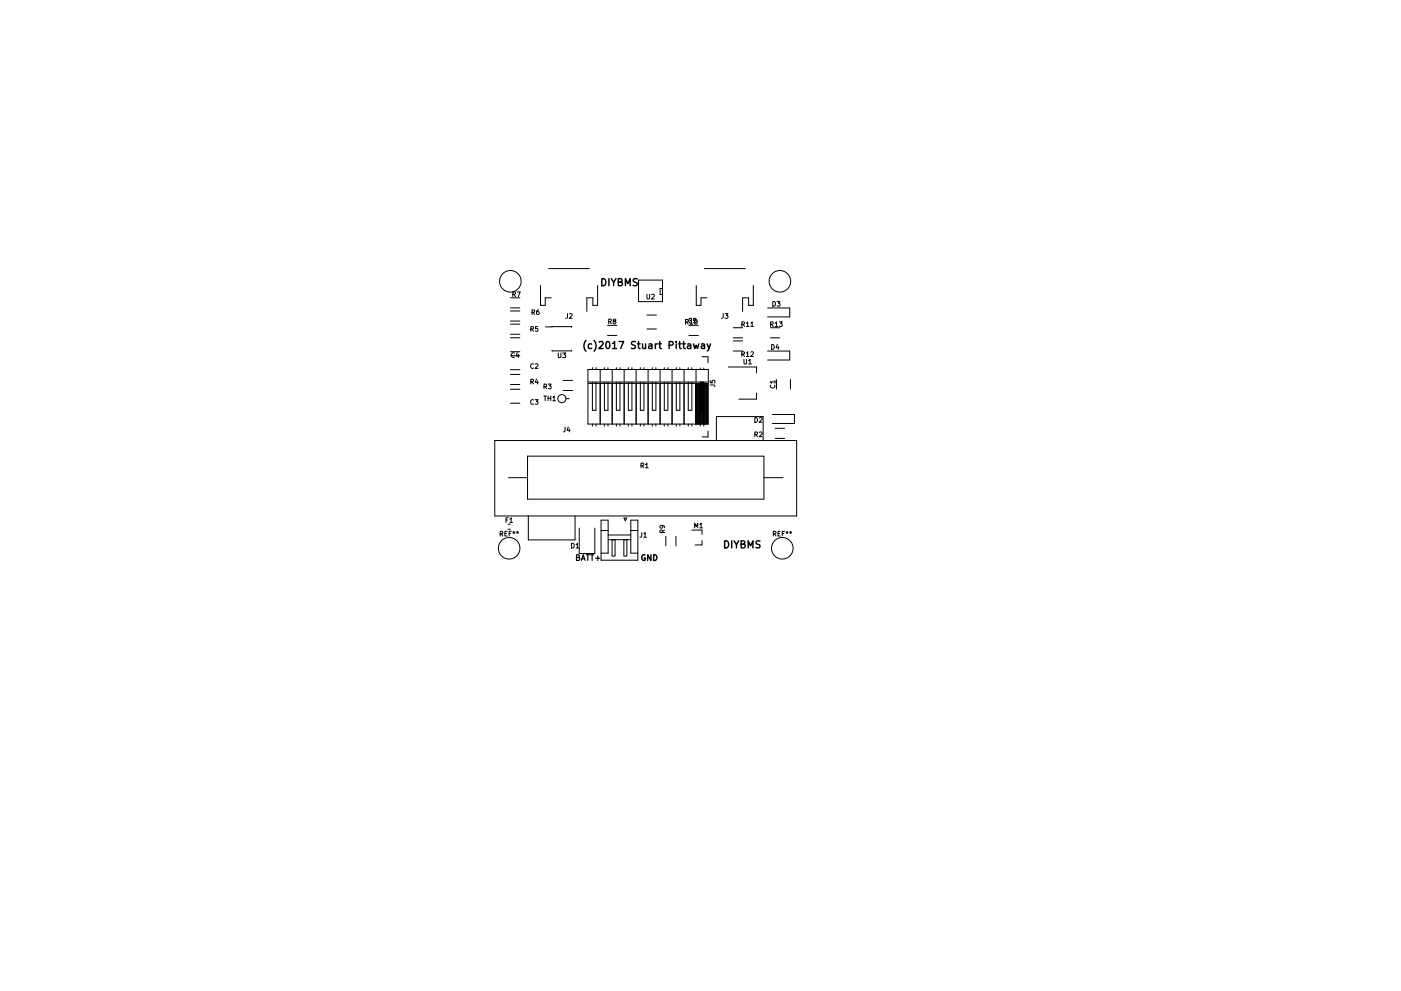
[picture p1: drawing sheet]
<svg xmlns="http://www.w3.org/2000/svg" width="297mm" height="210mm" viewBox="0 0 297 210" stroke-linecap="round" stroke-linejoin="round" font-family="sans-serif">
<g fill="none" stroke="#000" stroke-width=".3">
<path d="M127.6 59.1a.76 .76 0 0 1 .9 .8 .76 .76 0 0 1-.9 .7zM129.1 59.1v1.5M129.6 59.1l.5 .8 .5-.8M130.1 59.9v.7M131.1 59.8h.6l.2-.3-.1-.2-.7-.2v1.5h.6l.2-.1 .1-.4-.4-.3M135.1 59.2l-.6-.1-.3 .3 .2 .4 .6 .2v.5l-.2 .1-.6-.1M124.2 72.2a1.72 1.72 0 0 0 0 2.3M125.4 73h-.4l-.3 .2 .2 .7h.5M125.9 72.2a1.72 1.72 0 0 1 0 2.3M127 72.6l.6-.1 .3 .4-1 1.1h1M128.6 72.6l.2-.1a.8 .8 0 0 1 .5 .7 .8 .8 0 0 1-.5 .8l-.2-.2-.2-.4zM129.9 72.9l.4-.4v1.5"/>
<path d="M129.9 74h.8M131.2 72.5h1l-.6 1.5M132.6 60.6v-1.5l.5 1.1 .5-1.1v1.5M134.7 72.5h-.5l-.3 .1v.4l.7 .3 .1 .4-.3 .3-.5-.1M135.2 73h.5M135.4 72.5v1.2l.3 .3M136.2 73l.1 .9 .4 .1 .2-.2M136.9 73v1M137.6 73h.6v1M138.2 73.3l-.5 .1-.2 .2 .2 .4 .5-.1M138.9 73v1M139.4 73l-.5 .2"/>
<path d="M139.7 73h.5M139.9 72.5v1.2l.3 .3M141.9 73.2h.7l.1-.2v-.4l-.8-.1v1.5M143.4 72.5v.1M143.4 73v1M143.9 73h.5M144.1 72.5v1.2l.3 .3M144.7 73h.6M144.9 72.5v1.2l.4 .3M145.8 73h.6v1M146.4 73.3l-.5 .1-.2 .2 .2 .4 .5-.1M147 73l.3 1 .3-.8 .3 .8 .3-1"/>
<path d="M148.7 73h.6l.1 1M149.4 73.3l-.5 .1-.2 .2 .2 .4 .5-.1M149.9 73l.4 1M150.7 73l-.5 1.3-.3 .2M136.8 117.8a.55 .55 0 0 0-.7 .5 .55 .55 0 0 0 .7 .5v-.4h-.2M138 117.7v1.2l-.7-1.2v1.2M138.6 117.7a.61 .61 0 0 1 .7 .6 .61 .61 0 0 1-.7 .6zM153.6 114.7a.76 .76 0 0 1 .9 .8 .76 .76 0 0 1-.9 .7zM155.1 114.7v1.5M155.6 114.7l.5 .8 .5-.8M156.1 115.5v.7M157.1 115.5l.7-.1 .1-.2v-.3l-.8-.2v1.5h.6l.2-.1 .1-.4-.4-.2"/>
<path d="M158.6 116.2v-1.5l.5 1.1 .5-1.1v1.5M161.1 114.8l-.5-.1-.3 .3 .1 .4 .7 .3v.4l-.2 .1h-.6"/>
</g>
<path d="M122.2 118.3l.5-.1 .1-.4-.6-.1v1.2h.5l.2-.4-.3-.2M123.3 118.9l.4-1.2 .4 1.2M123.4 118.6h.5M124.3 117.7h.7M124.6 117.7v1.2M125.2 117.7h.7M125.5 117.7v1.2M126.3 118.4h.9M126.7 118v.9" fill="none" stroke="#000" stroke-width=".25"/>
<g fill="none" stroke="#000" stroke-width=".21">
<path d="M116.3 57h8.7M135.4 59.4h5.1v4.6h-5.1zM149.3 57h8.7M108.2 75.5h2M108.2 78.4h2M108.2 74.6h2M108.2 71.7h2M108.2 63.2h2M108.2 79.4h2M108.2 68.8h2M108.2 70.9h2M108.2 68.1h2"/>
<path d="M108.2 66h2M108.2 65.3h2M108.7 62.5l.5-.1 .1-.4-.6-.1v1M109 62.5l.3 .4M109.1 74.9a.44 .44 0 0 0-.7 .4 .44 .44 0 0 0 .7 .5M109.6 61.9h.7l-.4 1M109.7 74.8l-.3 .7h.7M109.9 75.2v.6M112.5 69.8h.5l.1-.4-.6-.1v1M112.8 69.8l.3 .5M112.8 66.3l.5-.1v-.4l-.5-.1v1M113 66.3l.4 .4"/>
<path d="M113.1 77.3a.44 .44 0 0 0-.6 .4 .44 .44 0 0 0 .6 .4M113.5 77.3l.4-.1 .2 .3-.6 .7h.6M114 69.3h-.5v.5l.5-.1v.5h-.5M114.2 65.7l-.4 .3v.6l.1 .1 .4-.1-.1-.4-.3-.1-.1 .2M114.6 60.6v4.2h1v-1.6h1.3M115.7 69.4l5.5-.1v.1M117.1 74.3v.2h4.1v-.2M118.4 74.9v.8l.2 .2 .3-.2v-.8M119.3 74.9h.6l-.3 .4 .3 .1v.4h-.6M120.3 66.5v.9l-.4 .1M120.7 66.6l.4-.1 .2 .3-.6 .7h.6M124.7 78.4h25.5v2.7h-25.5z"/>
<path d="M125.6 78v.4M126.4 78v.4M126.7 60.6v4.2h-1v-1.6h-1.3v2.9M127.3 78.4v2.7M128.1 78v.4M128.8 71.2h2M128.8 69h2M128.9 78v.4M129.1 68.2h.4l.1-.4-.5-.1v1M129.3 68.2l.3 .5M129.8 78.4v2.7M130.2 68.1l-.1-.3 .4-.1v.3l-.5 .3 .2 .4 .4-.2-.2-.4"/>
<path d="M130.7 78v.4M131.4 78v.4M132.3 78.4v2.7M133.2 78v.4M134 78v.4M134.9 78.4v2.7M135.8 78v.4M136.5 78v.4M137.2 62.4v.8l.2 .2 .3-.2v-.8M137.2 69.8h2M137.2 66.8h2M137.4 78.4v2.7"/>
<path d="M138.2 62.5l.3-.1 .2 .3-.6 .7h.6M138.3 78v.4M139.1 78v.4M140 78.4v2.7M140.5 61.2h-.5v1.3h.5M140.8 78v.4M141.6 78v.4M142.5 78.4v2.7M143.4 78v.4M144.1 78v.4M145 78.4v2.7M145.3 68.3l.5-.1 .1-.3-.6-.1v1"/>
<path d="M145.6 68.3l.3 .5M145.9 78v.4M146.1 71.2h2M146.1 69h2M146.3 68.1l.3-.3v1M146.3 68.8h.6M146.6 67.6a.44 .44 0 0 0-.6 .4 .44 .44 0 0 0 .6 .4M146.7 78v.4M147.3 67.9l.2-.1a.49 .49 0 0 1 .3 .5 .49 .49 0 0 1-.4 .4l-.2-.3zM147.6 67.5h-.5l-.1 .5 .5-.1 .1 .5h-.6M147.6 78.4v2.7M147.6 60.6v4.2h1v-1.6h1.3"/>
<path d="M148.5 78.1v.3M148.8 75.7h1.3v1.3M149.2 78.1v.3M153.3 66.5v.9l-.3 .1M153.7 66.5h.6l-.3 .4 .3 .1v.4h-.6M154.4 77.9h6v1.2M155.5 71.7h2M155.5 74.5h2M155.5 69.5h2M155.5 72.3h2M157.3 68.8h.5v-.4l-.5-.1v1M157.3 75.2l.5-.1v-.4l-.5-.1v1"/>
<path d="M157.5 68.8l.4 .5M157.5 75.2l.4 .4M157.7 76.2v.8l.2 .2 .4-.2v-.8M158.2 68.6l.3-.3v1M158.2 74.9l.3-.3v1M158.2 69.3h.6M158.2 75.6h.6M158.7 76.5l.3-.3v1M158.7 77.2h.6M159.2 68.6l.3-.3v1M159.2 74.7l.4-.1 .2 .3-.7 .7h.7M159.2 69.3h.6"/>
<path d="M159.7 60.6v4.2h-1v-1.6h-1.3v2.9M162.7 74.5h4.7v1.9h-4.7M162.7 65.3h4.7v1.9h-4.7M163.3 71.7h2M163.3 69.5h2M163.4 68.8h.5v-.4l-.5-.1v1M163.6 73.1a.51 .51 0 0 1 .6 .5 .51 .51 0 0 1-.6 .5zM163.6 68.8l.3 .5M163.9 64a.51 .51 0 0 1 .5 .5 .51 .51 0 0 1-.5 .5zM164.3 68.6l.3-.3v1M164.3 69.3h.6M164.8 64h.6l-.4 .3 .3 .1v.5h-.5"/>
<path d="M164.8 73.1l-.2 .7h.6M165 73.4v.7M165.2 68.3h.7l-.4 .4 .3 .1v.4h-.6M104.9 93.5h64v16h-64zM108.2 85.5h2M108.2 82.6h2M108.2 81.6h2M111.8 96.8h50.2v9.1h-50.2zM112.5 81l.5-.1 .1-.3-.6-.1v1M112.8 81l.3 .5M113.1 84.9a.44 .44 0 0 0-.6 .4 .44 .44 0 0 0 .6 .4M113.5 84.8h.6l-.4 .4 .3 .1v.4h-.5"/>
<path d="M113.7 80.4l-.2 .7h.6M114 80.8v.7M115.3 84h.6M115.3 82h.5l.1-.4-.6-.1v1M115.6 82l.3 .5M115.6 84v1M116.2 84v1M116.2 84.5h.6M116.2 81.5h.7l-.4 .4 .3 .1v.4h-.6M116.8 84v1M117.2 84.3l.3-.3v1M117.2 85h.6"/>
<path d="M119.4 82.9h2M119.4 80.7h2M119.8 90.6v.9l-.4 .1M120 84.6h.7M120.5 90.6l-.3 .7h.7M120.7 91v.6M124.7 81.3h25.5v8.7h-25.5zM125.6 81.1v6h.8v-6M125.6 90v.4M126.4 90v.4M127.3 81.3v8.7M128.1 81.1v6h.8v-6"/>
<path d="M128.1 90v.4M128.9 90v.4M129.8 81.3v8.7M130.7 81.1v6h.7v-6M130.7 90v.4M131.4 90v.4M132.3 81.3v8.7M133.2 81.1v6h.8v-6M133.2 90v.4M134 90v.4M134.9 81.3v8.7M135.8 81.1v6h.7v-6"/>
<path d="M135.8 90v.4M135.9 98.8l.5-.1v-.4h-.5v1M136.2 98.8l.3 .5M136.5 90v.4M136.9 98.5l.3-.2v1M136.9 99.3h.5M137.4 81.3v8.7M138.3 81.1v6h.8v-6M138.3 90v.4M139.1 90v.4M140 81.3v8.7M140.8 81.1v6h.8v-6"/>
<path d="M140.8 90v.4M141.6 90v.4M142.5 81.3v8.7M143.4 81.1v6h.7v-6M143.4 90v.4M144.1 90v.4M145 81.3v8.7M145.9 81.1v6h.8v-6M145.9 90v.4M146.7 90v.4M147.5 81.3v8.7M147.6 81.3v8.7"/>
<path d="M147.7 81.3v8.7M147.8 81.3v8.7M148 81.3v8.7M148.1 81.3v8.7M148.2 81.3v8.7M148.3 81.3v8.7M148.4 81.3v8.7M148.5 81.1v6h.7v-6M148.5 90v.4M148.6 81.1v8.9M148.7 81.1v8.9M148.8 81.1v8.9"/>
<path d="M148.9 81.3v8.7M148.9 81.1v6M149 81.1v8.9M149.2 81.1v8.9M149.2 90v.4M149.3 81.3v8.7M149.4 81.3v8.7M149.5 81.3v8.7M149.6 81.3v8.7M149.8 81.3v8.7M149.9 81.3v8.7M150 81.3v8.7"/>
<path d="M150.1 91.4v1.3h-1.3M150.6 81.7h.8l.2 .4M150.6 80.7v.5h.4v-.4l.5-.1v.5M151.9 93.5v-5.1h9.9v5.1M160 92.2l.5-.1 .1-.4-.6-.1v1M160 88.6a.51 .51 0 0 1 .6 .5 .51 .51 0 0 1-.6 .5zM160.3 92.2l.3 .4M160.4 83.4v1.3h-3.8M161 91.7l.4-.1 .2 .3-.7 .7h.7M161 88.7l.4-.1 .2 .3-.7 .7h.7M163.4 81.7a.44 .44 0 0 0 .4 .6 .44 .44 0 0 0 .4-.6M163.8 87.9h4.7v1.9h-4.7"/>
<path d="M164.3 81h-1l.3 .3M164.3 80.7v.6M164.4 93h2M164.4 90.9h2M164.6 80.5v2M167.6 80.5v2M106 113.3l.5-.1 .1-.4-.6-.1v1M106.3 113.3l.3 .4M107 113.2h.4M107.3 110.3h.3M107.5 112.7h-.5v1h.5M107.7 111.2h.5"/>
<path d="M107.7 112.3h.5M107.8 109.9h-.5v1M107.8 101.3h4M107.9 113.2h.4M108.1 110.1l.3-.2v1M108.1 110.9h.6M108.4 112.7h-.5v1M108.7 112.9h.5M108.8 113.2l.1-.2 .2 .2M108.9 112.7v.3M109.5 112.9h.4M109.6 113.2l.1-.2 .2 .2"/>
<path d="M109.7 112.7v.3M112 109.5v5h9.9v-5M121.2 115.3a.51 .51 0 0 1 .6 .5 .51 .51 0 0 1-.6 .5zM122.1 115.6l.3-.3v1M122.1 116.3h.6M122.8 112v5.4h3.3v-5.4M127.4 117.4h1.5v-7h-1.5v8.5h7.8v-8.5h-1.5v7h1.5M127.4 112.6h1.5M128.9 114.5h4.8M128.9 113.5h4.8M129.8 114.5v3.4l.3 .1 .3-.1v-3.4M132.3 114.5v3.4l.3 .1 .3-.1v-3.4"/>
<path d="M132.3 109.9h.6l-.3 .6zM133.7 112.6h1.5M136.1 113l-.1 .8-.3 .2M136.5 113.3l.3-.3v1M136.5 114h.6M140.3 111.5l.2 .2v.3h-.5l-.1-.3 .2-.2h.6l.2 .5M140.4 113v-.5h-.4l-.1 .5h1M140.9 112.4l-.5 .4M141.2 113.8v2M143.3 113.8v2M146.7 112.5h2.1v.9M147.3 112v-1l.3 .7 .3-.7v1"/>
<path d="M148.4 111.3l.3-.3v1M148.4 112h.5M148.8 114.7v.9h-1.4M162 101.3h4M164 113.3l.4-.1 .1-.4-.5-.1v1M164.2 113.3l.3 .4M165 113.2h.3M165.4 112.7h-.4v1h.4M165.9 113.2h.3M166.3 112.7h-.4v1M166.6 112.9h.5M166.7 113.2l.2-.2 .1 .2"/>
<path d="M166.9 112.7v.3M167.4 112.9h.5M167.5 113.2l.1-.2 .2 .2M167.6 112.7v.3"/>
<circle cx="108.2" cy="59.7" r="2.29"/>
<circle cx="165.4" cy="59.7" r="2.29"/>
<circle cx="119.1" cy="84.6" r=".86"/>
<circle cx="107.9" cy="116.3" r="2.29"/>
<circle cx="165.9" cy="116.3" r="2.29"/>
</g>
</svg>
